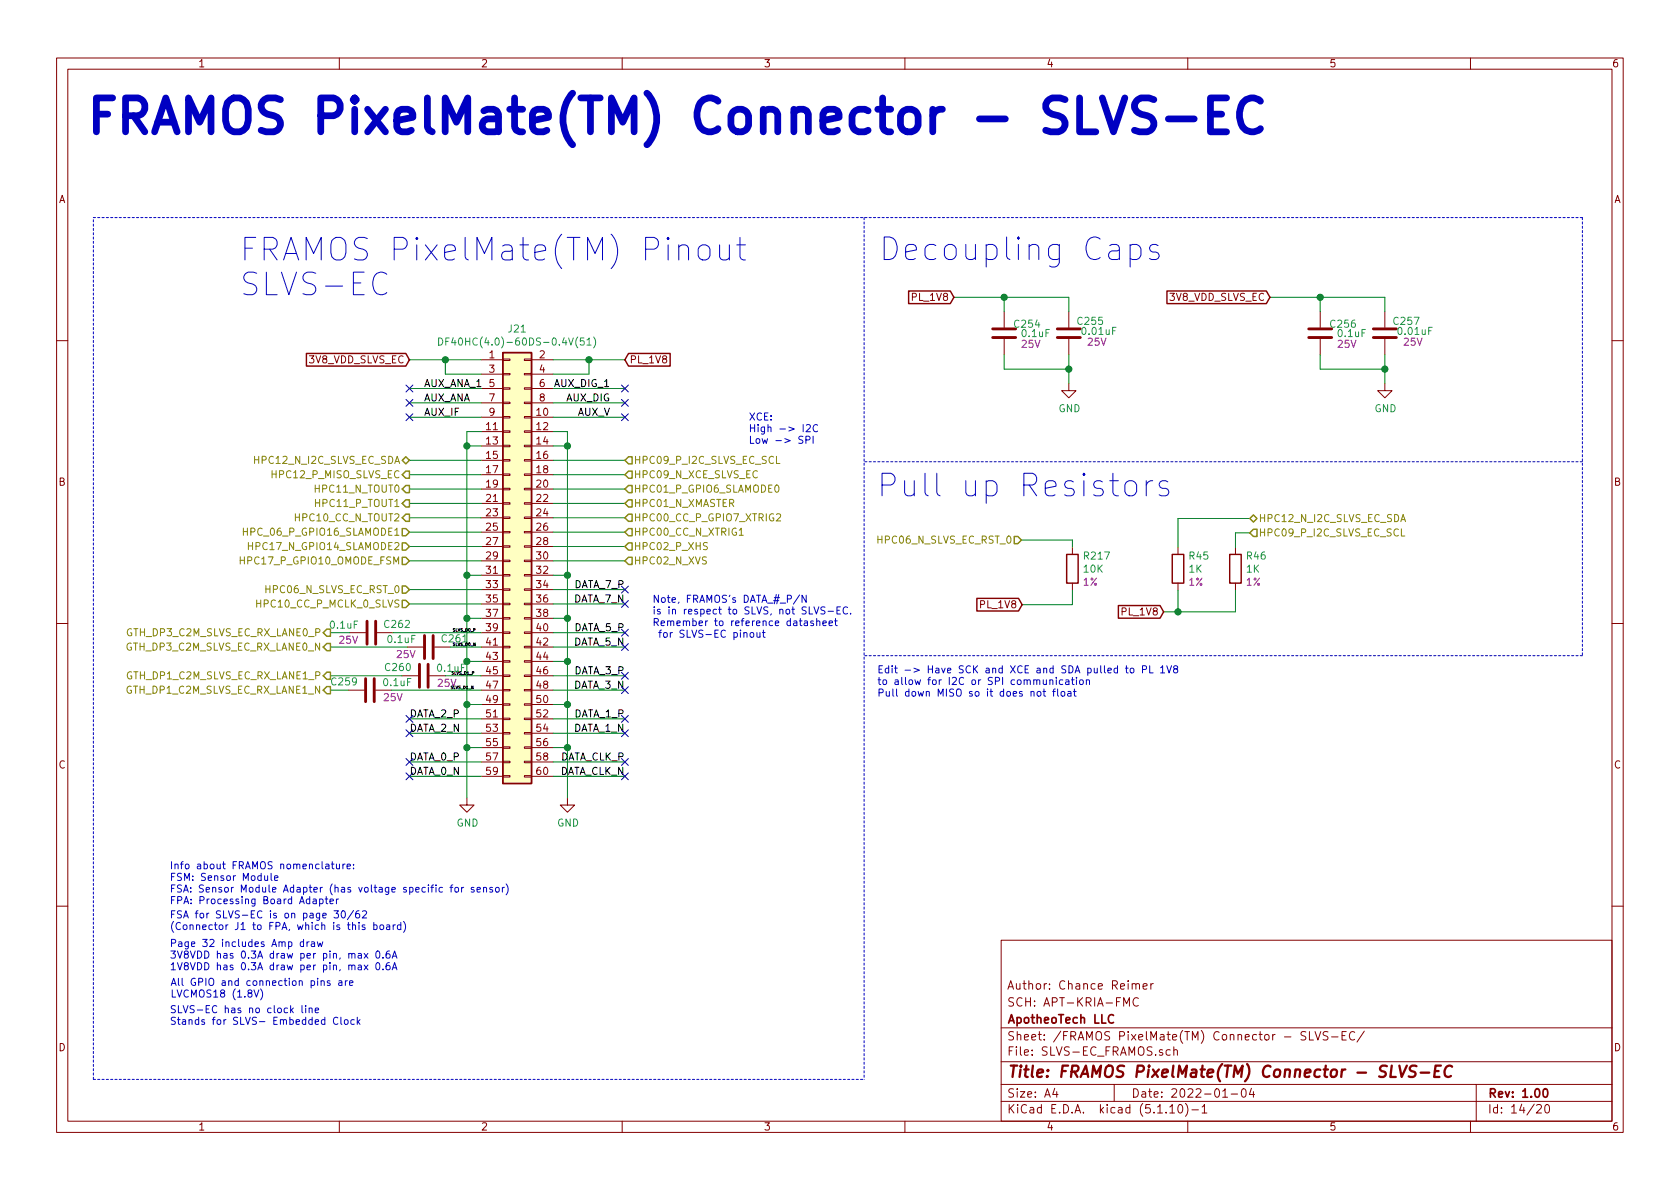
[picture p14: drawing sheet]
<svg xmlns="http://www.w3.org/2000/svg" width="297mm" height="210mm" viewBox="0 0 297 210" stroke-linecap="round" stroke-linejoin="round" font-family="sans-serif">
<defs><g id="words">
<text font-size="8.3" fill="#0000c2" x="14.9" y="23.6">FRAMOS PixelMate(TM) Connector - SLVS-EC</text>
<g font-size="5.6" fill="#0000c2">
<text x="42.3" y="46.2">FRAMOS PixelMate(TM) Pinout</text>
<text x="155.3" y="46.1">Decoupling Caps</text>
<text x="42.3" y="52.3">SLVS-EC</text>
<text x="154.9" y="87.9">Pull up Resistors</text>
</g>
<text font-size="2.8" fill="#840000" x="178" y="190.5">Title: FRAMOS PixelMate(TM) Connector - SLVS-EC</text>
<g font-size="2.1" fill="#840000">
<text x="178" y="178">SCH: APT-KRIA-FMC</text>
<text x="178" y="175">Author: Chance Reimer</text>
<text x="178" y="184">Sheet: /FRAMOS PixelMate(TM) Connector - SLVS-EC/</text>
<text x="178" y="181">ApotheoTech LLC</text>
<text x="178" y="186.7">File: SLVS-EC_FRAMOS.sch</text>
<text x="178" y="196.9">KiCad E.D.A. kicad (5.1.10)-1</text>
<text x="178" y="194.1">Size: A4</text>
<text x="200" y="194.1">Date: 2022-01-04</text>
<text x="263" y="194.1">Rev: 1.00</text>
<text x="263" y="196.9">Id: 14/20</text>
</g>
<g font-size="1.8" fill="#840000">
<text x="35" y="11.9">1</text>
<text x="85" y="11.9">2</text>
<text x="135" y="11.9">3</text>
<text x="185" y="11.9">4</text>
<text x="235" y="11.9">5</text>
<text x="285" y="11.9">6</text>
<text x="10.4" y="35.9">A</text>
<text x="285.4" y="35.9">A</text>
<text x="161.5" y="53.2">PL_1V8</text>
<text x="206.8" y="53.2">3V8_VDD_SLVS_EC</text>
<text x="54.7" y="64.3">3V8_VDD_SLVS_EC</text>
<text x="86.5" y="63.4">1</text>
<text x="86.5" y="65.9">3</text>
<text x="95.4" y="63.4">2</text>
<text x="95.4" y="65.9">4</text>
<text x="111.3" y="64.3">PL_1V8</text>
<text x="86.5" y="68.4">5</text>
<text x="86.5" y="71">7</text>
<text x="95.4" y="68.4">6</text>
<text x="95.4" y="71">8</text>
<text x="86" y="76.1">11</text>
<text x="86.5" y="73.5">9</text>
<text x="94.9" y="73.5">10</text>
<text x="94.9" y="76.1">12</text>
<text x="86" y="78.6">13</text>
<text x="86" y="81.1">15</text>
<text x="86" y="83.7">17</text>
<text x="94.9" y="78.6">14</text>
<text x="94.9" y="81.1">16</text>
<text x="94.9" y="83.7">18</text>
<text x="10.4" y="85.9">B</text>
<text x="86" y="86.2">19</text>
<text x="86" y="88.8">21</text>
<text x="94.9" y="86.2">20</text>
<text x="94.9" y="88.8">22</text>
<text x="285.4" y="85.9">B</text>
<text x="86" y="91.3">23</text>
<text x="86" y="93.8">25</text>
<text x="94.9" y="91.3">24</text>
<text x="94.9" y="93.8">26</text>
<text x="86" y="96.4">27</text>
<text x="86" y="98.9">29</text>
<text x="86" y="101.5">31</text>
<text x="94.9" y="96.4">28</text>
<text x="94.9" y="98.9">30</text>
<text x="94.9" y="101.5">32</text>
<text x="86" y="104">33</text>
<text x="86" y="106.5">35</text>
<text x="94.9" y="104">34</text>
<text x="94.9" y="106.5">36</text>
<text x="173.5" y="107.6">PL_1V8</text>
<text x="86" y="109.1">37</text>
<text x="86" y="111.6">39</text>
<text x="94.9" y="109.1">38</text>
<text x="94.9" y="111.6">40</text>
<text x="198.6" y="108.8">PL_1V8</text>
<text x="86" y="114.2">41</text>
<text x="86" y="116.7">43</text>
<text x="86" y="119.2">45</text>
<text x="94.9" y="114.2">42</text>
<text x="94.9" y="116.7">44</text>
<text x="94.9" y="119.2">46</text>
<text x="86" y="121.8">47</text>
<text x="86" y="124.3">49</text>
<text x="94.9" y="121.8">48</text>
<text x="94.9" y="124.3">50</text>
<text x="86" y="126.9">51</text>
<text x="86" y="129.4">53</text>
<text x="86" y="131.9">55</text>
<text x="94.9" y="126.9">52</text>
<text x="94.9" y="129.4">54</text>
<text x="94.9" y="131.9">56</text>
<text x="10.4" y="135.9">C</text>
<text x="86" y="134.5">57</text>
<text x="86" y="137">59</text>
<text x="94.9" y="134.5">58</text>
<text x="94.9" y="137">60</text>
<text x="285.4" y="135.9">C</text>
<text x="10.4" y="185.9">D</text>
<text x="285.4" y="185.9">D</text>
<text x="35" y="199.9">1</text>
<text x="85" y="199.9">2</text>
<text x="135" y="199.9">3</text>
<text x="185" y="199.9">4</text>
<text x="235" y="199.9">5</text>
<text x="285" y="199.9">6</text>
</g>
<g font-size="1.8" fill="#008484">
<text x="90" y="58.8">J21</text>
<text x="179.5" y="58">C254</text>
<text x="180.8" y="59.6">0.1uF</text>
<text x="190.7" y="57.4">C255</text>
<text x="191.5" y="59.2">0.01uF</text>
<text x="235.4" y="58">C256</text>
<text x="236.7" y="59.6">0.1uF</text>
<text x="246.5" y="57.4">C257</text>
<text x="247.4" y="59.2">0.01uF</text>
<text x="80" y="61.1">DF40HC(4.0)-60DS-0.4V(51)</text>
<text x="187.1" y="72.9">GND</text>
<text x="243" y="72.9">GND</text>
<text x="191.7" y="101.3">10K</text>
<text x="191.8" y="99">R217</text>
<text x="210.3" y="101.3">1K</text>
<text x="210.3" y="99">R45</text>
<text x="220.4" y="101.3">1K</text>
<text x="220.5" y="99">R46</text>
<text x="58.5" y="111.2">0.1uF</text>
<text x="68.1" y="111">C262</text>
<text x="68.7" y="113.7">0.1uF</text>
<text x="78.3" y="113.6">C261</text>
<text x="68.2" y="118.7">C260</text>
<text x="77.4" y="118.8">0.1uF</text>
<text x="58.7" y="121.2">C259</text>
<text x="67.9" y="121.3">0.1uF</text>
<text x="80.7" y="146.2">GND</text>
<text x="98.5" y="146.2">GND</text>
</g>
<g font-size="1.8" fill="#840084">
<text x="180.7" y="61.5">25V</text>
<text x="192.4" y="61.1">25V</text>
<text x="236.6" y="61.5">25V</text>
<text x="248.2" y="61.1">25V</text>
<text x="191.5" y="103.6">1%</text>
<text x="210.2" y="103.6">1%</text>
<text x="220.3" y="103.6">1%</text>
<text x="60" y="113.8">25V</text>
<text x="70.2" y="116.4">25V</text>
<text x="67.9" y="124">25V</text>
<text x="77.4" y="121.5">25V</text>
</g>
<g font-size="1.8">
<text x="74.9" y="71">AUX_ANA</text>
<text x="74.9" y="68.4">AUX_ANA_1</text>
<text x="98.1" y="68.4">AUX_DIG_1</text>
<text x="100.1" y="71">AUX_DIG</text>
<text x="74.9" y="73.5">AUX_IF</text>
<text x="102.1" y="73.5">AUX_V</text>
<text x="101.3" y="106.5">DATA_7_N</text>
<text x="101.4" y="104">DATA_7_P</text>
<text x="101.4" y="111.6">DATA_5_P</text>
<text x="101.3" y="114.2">DATA_5_N</text>
<text x="101.4" y="119.2">DATA_3_P</text>
<text x="101.3" y="121.8">DATA_3_N</text>
<text x="72.4" y="129.4">DATA_2_N</text>
<text x="72.4" y="126.9">DATA_2_P</text>
<text x="101.3" y="129.4">DATA_1_N</text>
<text x="101.4" y="126.9">DATA_1_P</text>
<text x="72.4" y="134.5">DATA_0_P</text>
<text x="72.4" y="137">DATA_0_N</text>
<text x="98.7" y="137">DATA_CLK_N</text>
<text x="98.8" y="134.5">DATA_CLK_P</text>
</g>
<g font-size="1.8" fill="#0000c2">
<text x="132.3" y="74.4">XCE:</text>
<text x="132.3" y="76.4">High -&gt; I2C</text>
<text x="132.3" y="78.5">Low -&gt; SPI</text>
<text x="115.3" y="106.6">Note, FRAMOS's DATA_#_P/N</text>
<text x="115.3" y="108.7">is in respect to SLVS, not SLVS-EC.</text>
<text x="115.3" y="110.7">Remember to reference datasheet</text>
<text x="115.8" y="112.8">for SLVS-EC pinout</text>
<text x="155.1" y="119.1">Edit -&gt; Have SCK and XCE and SDA pulled to PL 1V8</text>
<text x="155.1" y="121.1">to allow for I2C or SPI communication</text>
<text x="155.1" y="123.2">Pull down MISO so it does not float</text>
<text x="30" y="153.7">Info about FRAMOS nomenclature:</text>
<text x="30" y="155.8">FSM: Sensor Module</text>
<text x="30" y="157.8">FSA: Sensor Module Adapter (has voltage specific for sensor)</text>
<text x="30" y="159.9">FPA: Processing Board Adapter</text>
<text x="30" y="162.4">FSA for SLVS-EC is on page 30/62</text>
<text x="30" y="164.5">(Connector J1 to FPA, which is this board)</text>
<text x="30" y="167.5">Page 32 includes Amp draw</text>
<text x="30" y="169.5">3V8VDD has 0.3A draw per pin, max 0.6A</text>
<text x="30" y="171.6">1V8VDD has 0.3A draw per pin, max 0.6A</text>
<text x="30" y="179.2">SLVS-EC has no clock line</text>
<text x="30.1" y="174.3">All GPIO and connection pins are</text>
<text x="30.1" y="176.4">LVCMOS18 (1.8V)</text>
<text x="30" y="181.2">Stands for SLVS- Embedded Clock</text>
</g>
<g font-size="1.8" fill="#848400">
<text x="45.4" y="82">HPC12_N_I2C_SLVS_EC_SDA</text>
<text x="112" y="82">HPC09_P_I2C_SLVS_EC_SCL</text>
<text x="48.5" y="84.6">HPC12_P_MISO_SLVS_EC</text>
<text x="56.1" y="87.1">HPC11_N_TOUT0</text>
<text x="56.2" y="89.7">HPC11_P_TOUT1</text>
<text x="112" y="89.7">HPC01_N_XMASTER</text>
<text x="112" y="87.1">HPC01_P_GPIO6_SLAMODE0</text>
<text x="112" y="84.6">HPC09_N_XCE_SLVS_EC</text>
<text x="43.8" y="94.7">HPC_06_P_GPIO16_SLAMODE1</text>
<text x="52.6" y="92.2">HPC10_CC_N_TOUT2</text>
<text x="112" y="94.7">HPC00_CC_N_XTRIG1</text>
<text x="112" y="92.2">HPC00_CC_P_GPIO7_XTRIG2</text>
<text x="222.5" y="94.9">HPC09_P_I2C_SLVS_EC_SCL</text>
<text x="222.5" y="92.3">HPC12_N_I2C_SLVS_EC_SDA</text>
<text x="43.3" y="99.8">HPC17_P_GPIO10_OMODE_FSM</text>
<text x="44.7" y="97.3">HPC17_N_GPIO14_SLAMODE2</text>
<text x="112" y="99.8">HPC02_N_XVS</text>
<text x="112" y="97.3">HPC02_P_XHS</text>
<text x="155.6" y="96.1">HPC06_N_SLVS_EC_RST_0</text>
<text x="45.8" y="107.4">HPC10_CC_P_MCLK_0_SLVS</text>
<text x="47.4" y="104.9">HPC06_N_SLVS_EC_RST_0</text>
<text x="22.6" y="112.5">GTH_DP3_C2M_SLVS_EC_RX_LANE0_P</text>
<text x="22.5" y="115.1">GTH_DP3_C2M_SLVS_EC_RX_LANE0_N</text>
<text x="22.5" y="122.7">GTH_DP1_C2M_SLVS_EC_RX_LANE1_N</text>
<text x="22.6" y="120.1">GTH_DP1_C2M_SLVS_EC_RX_LANE1_P</text>
</g>
<g font-size=".7">
<text x="80" y="111.7">SLVS_D0_P</text>
<text x="79.9" y="119.3">SLVS_D1_P</text>
<text x="80" y="114.2">SLVS_D0_N</text>
<text x="79.8" y="121.8">SLVS_D1_N</text>
</g>
</g></defs>
<g fill="none" stroke="#840000" stroke-width=".18">
<path d="M10 10.3h277v189.9h-277zM12 12.2h273v186.1h-273zM60 10.3v1.9M110 10.3v1.9M160 10.3v1.9M210 10.3v1.9M260 10.3v1.9M177.5 55.1v2.8M177.5 59.9v2.8M189 55.1v2.8M189 59.9v2.8M233.4 55.1v2.8"/>
<path d="M233.4 59.9v2.8M244.9 55.1v2.8M244.9 59.9v2.8M10 60.2h2M85.1 63.6h3.8M85.1 73.8h3.8M85.1 76.3h3.8M85.1 78.9h3.8M85.1 66.2h3.8M85.1 68.7h3.8M85.1 71.2h3.8M88.9 73.7h1.3v.2h-1.3z"/>
<path d="M88.9 71.1h1.3v.3h-1.3zM88.9 68.6h1.3v.2h-1.3zM88.9 66h1.3v.3h-1.3zM88.9 63.5h1.3v.2h-1.3zM88.9 78.7h1.3v.3h-1.3zM88.9 76.2h1.3v.2h-1.3zM92.7 73.7h1.3v.2h-1.3zM92.7 71.1h1.3v.3h-1.3zM92.7 68.6h1.3v.2h-1.3zM92.7 66h1.3v.3h-1.3zM92.7 63.5h1.3v.2h-1.3zM92.7 78.7h1.3v.3h-1.3z"/>
<path d="M92.7 76.2h1.3v.2h-1.3zM94 63.6h3.8M94 73.8h3.8M94 76.3h3.8M94 78.9h3.8M94 66.2h3.8M94 68.7h3.8M94 71.2h3.8M189 67.8v1.3h1.2l-1.2 1.3-1.3-1.3h1.3M244.9 67.8v1.3h1.2l-1.2 1.3-1.3-1.3h1.3M285 60.2h2M85.1 81.4h3.8"/>
<path d="M85.1 83.9h3.8M85.1 86.5h3.8M85.1 89h3.8M85.1 91.6h3.8M85.1 94.1h3.8M85.1 96.6h3.8M85.1 99.2h3.8M88.9 96.5h1.3v.3h-1.3zM88.9 94h1.3v.2h-1.3zM88.9 91.4h1.3v.3h-1.3zM88.9 88.9h1.3v.2h-1.3zM88.9 99.1h1.3v.2h-1.3z"/>
<path d="M88.9 86.4h1.3v.2h-1.3zM88.9 83.8h1.3v.3h-1.3zM88.9 81.3h1.3v.2h-1.3zM92.7 96.5h1.3v.3h-1.3zM92.7 94h1.3v.2h-1.3zM92.7 91.4h1.3v.3h-1.3zM92.7 88.9h1.3v.2h-1.3zM92.7 99.1h1.3v.2h-1.3zM92.7 86.4h1.3v.2h-1.3zM92.7 83.8h1.3v.3h-1.3zM92.7 81.3h1.3v.2h-1.3zM94 81.4h3.8"/>
<path d="M94 83.9h3.8M94 86.5h3.8M94 89h3.8M94 91.6h3.8M94 94.1h3.8M94 96.6h3.8M94 99.2h3.8M189.6 96.8v1.2M208.3 96.8v1.2M218.4 96.8v1.2M10 110.3h2M61.8 111.9h2.8"/>
<path d="M66.7 111.9h2.8M71.1 119.5h2.8M72 114.4h2.8M75.9 119.5h2.8M76.8 114.4h2.8M85.1 111.9h3.8M85.1 114.4h3.8M85.1 119.5h3.8M85.1 101.7h3.8M85.1 104.3h3.8M85.1 106.8h3.8M85.1 109.3h3.8"/>
<path d="M85.1 117h3.8M88.9 104.1h1.3v.3h-1.3zM88.9 106.7h1.3v.2h-1.3zM88.9 109.2h1.3v.3h-1.3zM88.9 111.8h1.3v.2h-1.3zM88.9 114.3h1.3v.2h-1.3zM88.9 116.8h1.3v.3h-1.3zM88.9 119.4h1.3v.2h-1.3zM88.9 101.6h1.3v.2h-1.3zM92.7 104.1h1.3v.3h-1.3zM92.7 106.7h1.3v.2h-1.3zM92.7 109.2h1.3v.3h-1.3z"/>
<path d="M92.7 111.8h1.3v.2h-1.3zM92.7 114.3h1.3v.2h-1.3zM92.7 116.8h1.3v.3h-1.3zM92.7 119.4h1.3v.2h-1.3zM92.7 101.6h1.3v.2h-1.3zM94 111.9h3.8M94 114.4h3.8M94 119.5h3.8M94 101.7h3.8M94 104.3h3.8M94 106.8h3.8M94 109.3h3.8"/>
<path d="M94 117h3.8M189.6 103.1v1.3M208.3 103.1v1.3M218.4 103.1v1.3M285 110.3h2M61.6 122h2.8M66.4 122h2.8M85.1 122h3.8M85.1 124.6h3.8M85.1 127.1h3.8M85.1 129.7h3.8M85.1 132.2h3.8"/>
<path d="M85.1 134.7h3.8M85.1 137.3h3.8M88.9 127h1.3v.2h-1.3zM88.9 129.5h1.3v.3h-1.3zM88.9 132.1h1.3v.2h-1.3zM88.9 134.6h1.3v.3h-1.3zM88.9 137.2h1.3v.2h-1.3zM88.9 121.9h1.3v.3h-1.3zM88.9 124.5h1.3v.2h-1.3zM92.7 127h1.3v.2h-1.3zM92.7 129.5h1.3v.3h-1.3zM92.7 132.1h1.3v.2h-1.3z"/>
<path d="M92.7 134.6h1.3v.3h-1.3zM92.7 137.2h1.3v.2h-1.3zM92.7 121.9h1.3v.3h-1.3zM92.7 124.5h1.3v.2h-1.3zM94 122h3.8M94 124.6h3.8M94 127.1h3.8M94 129.7h3.8M94 132.2h3.8M94 134.7h3.8M94 137.3h3.8M82.5 141.1v1.3h1.3l-1.3 1.2-1.2-1.2h1.2"/>
<path d="M100.3 141.1v1.3h1.3l-1.3 1.2-1.2-1.2h1.2M10 160.2h2M177 166.3h108v32h-108zM198.7 177.9v-1.5l.5 1.1 .5-1.1v1.5M200.2 174.1l.1-.1a.37 .37 0 0 1 .5 .1v.8M200.8 174.1l.2-.2 .4 .1 .1 .9M201.3 176.6a.7 .7 0 0 0-.9 .2 .7 .7 0 0 0 .1 .9 .55 .55 0 0 0 .8 .1M202.1 174.4l.7-.1v-.3l-.5-.1-.2 .2 .1 .7h.6M203.5 173.9v1M203.9 173.9l-.3 .1-.1 .2M285 160.2h2M60 198.3v1.9"/>
<path d="M110 198.3v1.9M160 198.3v1.9M177 194.8h108M177 191.8h108M177 187.8h108M177 181.8h108M186.5 192.5l-.4 1h1M186.8 193v1M197 191.8v3M206.8 195.8l.5-.5v1.5M206.8 196.8h.9M206.9 185.7l-.4-.1-.3 .3v.6l.3 .1 .4-.1"/>
<path d="M207.5 185.7l.2-.1 .4 .1 .1 .9M207.5 185.1v1.5M208.5 195.4l.1-.1a.8 .8 0 0 1 .5 .8 .8 .8 0 0 1-.5 .7 1 1 0 0 1-.1-1.4zM209.6 195.1a1.71 1.71 0 0 1 0 2.3M210 198.3v1.9M210.7 196.3h1.2M212.5 195.8l.5-.5v1.5M212.5 196.8h.9M216.2 194h.8M217.7 193.5h1.1M219.6 192.7l.4-.2a.94 .94 0 0 1 0 1.5 .82 .82 0 0 1-.4-1.3zM221.3 192.5l-.4 1h.9"/>
<path d="M221.6 193v1M230.9 182.5l-.6-.1-.3 .3 .1 .4 .7 .3v.4l-.2 .1-.6-.1M231.5 182.4v1.5h.7M232.5 182.4l.5 1.5 .5-1.5M234.8 182.5l-.6-.1-.3 .3 .1 .3 .7 .4v.4a.62 .62 0 0 1-.8 0M235.4 183.4h1.2M237.3 183.1h.5M238 182.4h-.7v1.5h.7M239.5 182.6a.7 .7 0 0 0-.9 .2 .7 .7 0 0 0 .1 .9 .55 .55 0 0 0 .8 .1M241.2 182.3l-1.3 2M260 198.3v1.9M261 191.8v6.5"/>
<path d="M271.7 195.5l.2-.2h.4l.2 .5-.9 1h.9M273.3 195.4l.3-.1a.94 .94 0 0 1 0 1.5h-.1a1 1 0 0 1-.2-1.4z"/>
</g>
<path d="M196.9 179.6a.59 .59 0 0 0-.8 0 .59 .59 0 0 0-.1 .7 .56 .56 0 0 0 .2 .5 .56 .56 0 0 0 .7 0M272.9 192.7l.4-.2a.94 .94 0 0 1 0 1.5l-.4-.3-.1-.6z" fill="none" stroke="#840000" stroke-width=".3"/>
<path d="M247.4 188.4l.4 2 .9-2M250.4 188.5l-.2-.1-.7 .1a.47 .47 0 0 0-.3 .5 .47 .47 0 0 0 .4 .4l.4 .1a.48 .48 0 0 1 .3 .5 .48 .48 0 0 1-.5 .4l-.7-.1M251.2 189.7h1.5M253.7 189.4h.7M254.8 188.4h-1l-.2 2h.9M256.7 188.6a.87 .87 0 0 0-1 0 .87 .87 0 0 0-.3 1 .69 .69 0 0 0 .3 .8 .69 .69 0 0 0 .8-.1" fill="none" stroke="#840000" stroke-width=".41"/>
<path d="M160.7 51.5h7.3l.7 1.1-.7 1.1h-7.3zM206.3 51.5h17.6l.6 1.1-.6 1.1h-17.6zM54.2 62.5h17.6l.6 1.1-.6 1.1h-17.6zM88.9 62.4h5.1v76.2h-5.1zM111.1 62.5h7.4v2.2h-7.4l-.6-1.1zM188.6 98h2v5.1h-2zM207.3 98h2v5.1h-2zM217.4 98h2.1v5.1h-2.1zM172.7 105.8h7.4l.6 1.1-.6 1.1h-7.4zM197.7 107.1h7.4l.6 1.1-.6 1.1h-7.4z" fill="none" stroke="#840000" stroke-width=".25"/>
<g fill="none" stroke="#840000" stroke-width=".51">
<path d="M175.5 58.2h4.1M175.5 59.7h4.1M186.9 58.2h4.1M186.9 59.7h4.1M231.4 58.2h4.1M231.4 59.7h4.1M242.8 58.2h4.1M242.8 59.7h4.1M64.9 109.8v4.1M66.4 109.8v4.1M74.2 117.5v4M75.1 112.4v4.1"/>
<path d="M75.7 117.5v4M76.6 112.4v4.1M64.6 120v4.1M66.2 120v4.1"/>
</g>
<path d="M88.9 62.4h5.1v76.2h-5.1z" fill="#ffffc2" stroke="#ffffc2" stroke-width=".18"/>
<path d="M77.5 59.8a.64 .64 0 0 1 .8 .6 .64 .64 0 0 1-.8 .6zM79.4 59.8h-.6v1.2M105 59.6a1.47 1.47 0 0 1 0 1.9M78.8 60.4h.4M103.8 60.1l.4-.3v1.2M103.8 61h.7" fill="none" stroke="#008484" stroke-width=".18"/>
<path d="M16.5 38.5h263.3M152.8 38.5v152.4M279.8 38.5v77.4M152.9 81.7h127M279.8 115.9h-127M16.5 190.9v-152.4M16.5 190.9h136.3" fill="none" stroke="#0000c2" stroke-width=".18" stroke-dasharray=".4 .4"/>
<g fill="none" stroke="#008400" stroke-width=".18">
<path d="M168.7 52.6h20.3v2.5M177.5 52.6v2.5M224.5 52.6h20.4v2.5M233.4 52.6v2.5M72.4 73.8h12.7M72.4 68.7h12.7M72.4 71.2h12.7M72.4 63.6h12.7M78.7 63.6v2.6h6.4M82.5 78.9h2.6M85.1 76.3h-2.6v64.8M97.8 76.3h2.5v64.8"/>
<path d="M97.8 73.8h12.7M97.8 68.7h12.7M97.8 71.2h12.7M97.8 63.6h12.7M97.8 78.9h2.5M104.1 63.6v2.6h-6.3M177.5 62.7v2.6h11.5M189 62.7v5.1M233.4 62.7v2.6h11.5M244.9 62.7v5.1M72.4 99.2h12.7M72.4 96.6h12.7"/>
<path d="M72.4 94.1h12.7M72.4 91.6h12.7M72.4 81.4h12.7M72.4 83.9h12.7M72.4 89h12.7M72.4 86.5h12.7M97.8 99.2h12.7M97.8 96.6h12.7M97.8 94.1h12.7M97.8 91.6h12.7M97.8 81.4h12.7M97.8 83.9h12.7"/>
<path d="M97.8 89h12.7M97.8 86.5h12.7M180.6 95.5h9v1.3M221 91.7h-12.7v5.1M221 94.2h-2.6v2.6M58.4 119.5h12.7M58.4 114.4h13.6M58.4 111.9h3.4M69.5 111.9h15.6M72.4 104.3h12.7M72.4 106.8h12.7M78.7 119.5h6.4"/>
<path d="M79.6 114.4h5.5M82.5 117h2.6M82.5 109.3h2.6M82.5 101.7h2.6M97.8 104.3h12.7M97.8 106.8h12.7M97.8 119.5h12.7M97.8 114.4h12.7M97.8 111.9h12.7M97.8 117h2.5M97.8 109.3h2.5M97.8 101.7h2.5"/>
<path d="M189.6 104.4v2.5h-8.9M208.3 104.4v3.8M218.4 104.4v3.8h-12.7M58.4 122h3.2M69.2 122h15.9M72.4 129.7h12.7M72.4 127.1h12.7M72.4 137.3h12.7M72.4 134.7h12.7M82.5 132.2h2.6M82.5 124.6h2.6M97.8 129.7h12.7"/>
<path d="M97.8 127.1h12.7M97.8 137.3h12.7M97.8 122h12.7M97.8 132.2h2.5M97.8 134.7h12.7M97.8 124.6h2.5"/>
</g>
<g fill="none" stroke="#848400" stroke-width=".25">
<path d="M71.1 81.4l.7-.6 .6 .6-.6 .6zM71.1 96h.7l.6 .6-.6 .7h-.7zM71.1 83.9l.7-.6h.6v1.3h-.6zM71.1 93.5h.7l.6 .6-.6 .6h-.7zM71.1 98.5h.7l.6 .7-.6 .6h-.7zM71.8 90.9h.6v1.3h-.6l-.7-.6zM71.8 88.4h.6v1.3h-.6l-.7-.7zM71.8 85.8h.6v1.3h-.6l-.7-.6zM110.5 81.4l.6-.6h.7v1.2h-.7zM110.5 96.6l.6-.6h.7v1.3h-.7zM110.5 86.5l.6-.7h.7v1.3h-.7zM111.1 98.5h.7v1.3h-.7l-.6-.6z"/>
<path d="M111.1 93.5h.7v1.2h-.7l-.6-.6zM111.1 90.9h.7v1.3h-.7l-.6-.6zM111.1 88.4h.7v1.3h-.7l-.6-.7zM111.1 83.3h.7v1.3h-.7l-.6-.7zM179.3 94.9h.7l.6 .6-.6 .6h-.7zM221.6 93.6h.6v1.3h-.6l-.6-.7zM221.6 91.1l.6 .6-.6 .6-.6-.6zM57.8 113.8h.6v1.3h-.6l-.7-.7zM57.8 111.2h.6v1.3h-.6l-.7-.6zM57.8 118.9h.6v1.2h-.6l-.7-.6zM71.1 106.2h.7l.6 .6-.6 .6h-.7zM71.1 103.6h.7l.6 .7-.6 .6h-.7z"/>
<path d="M57.8 121.4h.6v1.3h-.6l-.7-.7z"/>
</g>
<g fill="none" stroke="#848400" stroke-width=".18">
<path d="M42.5 98.5v1.2M42.5 99.1h.7M43 93.4v1.3M43 94h.7M43.9 95.9v1.3M43.9 96.5h.8M125.1 96l-.5-.1-.2 .2v.3l.6 .3 .1 .3-.3 .2-.4-.1M130.7 94.7h.7M137.1 85.9l.2-.1a.67 .67 0 0 1 .4 .6 .67 .67 0 0 1-.4 .6l-.3-.4zM137.3 80.7v1.3h.6M137.3 91l.5-.1 .2 .1v.2v.2l-.8 .7h.8M247.7 92.2l.4-1.2 .4 1.2"/>
<path d="M247.8 93.5v1.3h.6M247.8 91.9h.6"/>
</g>
<g fill="none" stroke="#0000c2" stroke-width=".18">
<path d="M68.4 48.5a1.39 1.39 0 0 0-2.3 .6 2.66 2.66 0 0 0 .5 2.8 1.44 1.44 0 0 0 1.8-.2M123.6 43.7a1.09 1.09 0 0 1 1.1-.4 1.09 1.09 0 0 1 .8 .8v1.1a1.08 1.08 0 0 1-1 .8 1.08 1.08 0 0 1-1.1-.8v-1.1zM127.2 43.3v2.1a.98 .98 0 0 0 1.8 .2M129 43.3v2.7M130.3 43.3h1.5M130.8 42v3.4l.2 .4 .8 .2M199.8 43.4l.4-.2h.8l.3 .2 .4 .6v1.1l-.4 .6-.3 .2h-.8l-.4-.2M199.8 43.2v4M204.7 43.4l-.3-.2h-.6l-.4 .2-.1 .4 .1 .6 .4 .2h.6l.3 .1 .3 .4-.3 .6-.3 .2h-.8l-.3-.2M142 77.2l-.5-.1-.2 .2-.1 .2 .2 .2 .4 .2 .2 .3-.3 .2h-.5M142 75.1v1.2M142.5 77.8l.6-.1 .1-.1v-.3l-.2-.2h-.5v1.3"/>
<path d="M142.6 75.2l.5-.1 .2 .3-.1 .2-.7 .7h.8M143.8 77.1v1.3M144.6 75.2a.6 .6 0 0 0-.9 .4 .6 .6 0 0 0 .6 .7l.3-.1M199.1 85.4a1.09 1.09 0 0 1 1-.4 1.09 1.09 0 0 1 .9 .8v1.1a1.08 1.08 0 0 1-1.1 .8 1.08 1.08 0 0 1-1-.8v-1.1zM202.7 85v2.7M203.8 85a1.05 1.05 0 0 0-1.1 .8M206.5 85.2l-.4-.2h-.6l-.4 .2-.1 .4 .1 .6 .4 .2h.6l.4 .1 .2 .4-.2 .6-.4 .2h-.8l-.3-.2M131.5 112l.2-.1h.3l.1 .8M132.7 112l.2-.1h.3l.1 .2-.1 .5-.3 .1-.2-.1zM133.8 111.9l.1 .7 .3 .1 .2-.1M134.4 111.9v.8M134.8 111.9h.5"/>
<path d="M135 111.4v1.1l.3 .2M141.4 105.2l-1.1 1.6M142.5 105.3v1.2l-.7-1.2v1.2M143.8 109.8h-.3l-.2 .2 .1 .2 .4 .1v.3h-.5M143.9 107.3l.4 1.3 .5-1.3M144.4 109.9l.2-.1h.3l.1 .8M144.4 109.4v1.2M145.5 110.2l.6-.1-.1-.3h-.3l-.2 .2 .1 .6h.4M145.9 107.4l-.5-.1-.2 .1v.4l.5 .2 .2 .4-.3 .2-.5-.1M146.4 108.1h1M146.6 110.2l.6-.1-.1-.3h-.3l-.2 .2v.6h.5M147.5 109.8h.5"/>
<path d="M147.7 109.4v1.1l.3 .1M148 107.9h.4M148.6 107.3h-.6v1.3h.6M149.9 107.4a.51 .51 0 0 0-.7 0 .51 .51 0 0 0-.1 .6 .46 .46 0 0 0 .2 .5 .46 .46 0 0 0 .6 0M150.4 108.5v.1M189.6 119.8v1.1l.3 .2M199 118.2h.5M199.2 117.7v1.1l.3 .2M199.9 118.2h.4l.2 .2v.4l-.2 .2-.4-.1-.1-.1zM202 118.4l.6-.1 .1-.4-.2-.2h-.5v1.3M203.3 117.7v1.3h.6M205.2 118.1l.4-.4v1.3"/>
<path d="M205.2 119h.7M206.3 117.7l.4 1.3 .4-1.3M207.7 118.3l-.2-.3 .1-.1 .1-.2 .5 .2v.3l-.6 .1-.1 .2v.3l.2 .2 .4-.1 .1-.1v-.4l-.2-.1M183.5 122.3h.3l.2 .2-.1 .6h-.3l-.2-.2zM184.4 122.3h.5M184.6 121.8v1.1l.3 .2M185.6 120.3l.2-.1 .3 .1 .1 .8M185.6 120.2v.9M186.1 122.3h.5M186.6 121.8l-.3 .2v1.1M186.8 120.2v.9M187 121.8v1.1l.2 .2"/>
<path d="M187.7 122.4l.2-.1h.3l.1 .2-.1 .6h-.3l-.2-.1zM187.9 120.3l-.3-.1-.3 .2 .1 .6h.5M188.4 120.3h.5l.1 .8M188.8 122.3h.5l.1 .8M189 120.5l-.4 .1-.2 .1v.3h.6M189.4 122.6h-.5l-.2 .2 .2 .3h.5M189.4 120.2h.5M189.8 122.3h.5M190 121.8v1.1l.3 .2M190.3 120.2v.9M191 120.3l.3-.1 .2 .2-.1 .6-.3 .1-.2-.2zM192.1 120.3l.2-.1 .3 .1v.8"/>
<path d="M192.1 120.2v.9M46.8 154.9v.7l.3 .1 .2-.1M47.3 154.9v.8M47.9 154.4v1.1l.2 .2M48.5 155.3l.6-.1v-.3h-.4l-.2 .1 .1 .6h.5M55.4 159h.5v.8M55.9 159.3h-.4l-.2 .2 .1 .3h.5M56.5 159h.4l.2 .2-.1 .6h-.5M56.5 159v1.2M57.5 159h.5M57.6 152.9h.5l.1 .7M57.7 158.5v1.1l.3 .2"/>
<path d="M58.2 153.1l-.5 .1-.1 .1v.3h.6M58.3 159.4l.7-.1-.1-.3h-.4l-.2 .2 .1 .6h.5M58.6 152.8h.5M58.8 152.4v1.1l.3 .1M59.5 152.8v.8h.3l.2-.1M59.5 159v.8M59.8 159l-.3 .2M60 152.8v.8M60.6 152.8v.8M61 152.8l-.4 .2M61.4 153.2l.6-.1-.1-.2-.4-.1-.1 .2v.6h.5M62.5 153.5v.1"/>
<path d="M62.5 152.9v.1M79.6 156.9h.5M80.1 156.5l-.3 .2v1.1M80.5 157l.1-.1 .4 .1 .1 .5-.2 .2-.3 .1-.1-.2zM81.6 156.9v.9M82 156.9l-.4 .2M83.8 157l-.3-.1-.2 .2 .1 .2 .4 .1v.3h-.5M84.4 157.3l.5-.1v-.2l-.4-.1-.1 .2v.6h.5M85.5 157l.2-.1 .3 .1v.8M85.5 156.9v.9M87.1 157l-.3-.1-.2 .2v.2l.5 .1v.3h-.5M87.7 157l.3-.1 .2 .1v.7l-.3 .1-.3-.3z"/>
<path d="M88.8 156.9v.9M89.2 156.9l-.4 .2M89.5 156.3a1.47 1.47 0 0 1 0 1.9M44.9 175.1l.4 1.2 .5-1.2M46.1 174.9a1.47 1.47 0 0 1 0 1.9M51.5 178.6l.4 .5M51.9 178.3l-.5 .4M53.4 177.8v1.1l.2 .2M53.7 166.6l-.4-.1-.2 .3 .1 .5h.5M53.7 166.1v1.3M54.1 177.8v.1M54.1 178.3v.8"/>
<path d="M54.3 166.5v.9M54.7 178.4l.1-.1h.3l.1 .8M54.7 166.5l-.4 .3M54.7 178.3v.8M55.1 166.6h.4l.1 .8M55.6 166.8l-.4 .1-.2 .2 .1 .2h.5M55.7 178.7l.6-.1v-.3h-.4l-.2 .1 .1 .6h.5M56.1 166.5l.2 .9 .3-.6 .2 .6 .3-.9M56.8 173.6l.1-.2 .4 .1v.8M58.3 173.5l-.3-.1-.1 .2v.2l.4 .1v.3h-.4M59.1 161.1h.7l-.4 .4 .4 .2-.1 .6h-.5l-.1-.1M59.9 173.5h.5l.1 .8"/>
<path d="M60.3 179.9v1.1l.2 .1M60.5 161.2l.1-.1a.67 .67 0 0 1 .5 .6 .67 .67 0 0 1-.5 .6l-.3-.5zM60.5 173.7l-.5 .1-.1 .2v.2h.6M61.1 173.4v.9M61.4 173.4l-.3 .3M61.8 173.8l.6-.1-.1-.2-.3-.1-.2 .2v.6h.5M62.5 161l-1.1 1.6M63.2 179.9v1.2M63.3 168.7h.5l.1 .7M63.3 170.7h.5l.1 .8M63.5 161.1h-.3a.79 .79 0 0 0-.1 1.2l.5-.1v-.5l-.5-.2-.2 .3M63.9 168.9l-.4 .1-.2 .1v.3h.6"/>
<path d="M63.9 171h-.4l-.2 .2v.2h.6M64.1 161.2l.5-.1 .2 .3-.8 .9h.8M64.4 168.6l.6 .8M64.4 170.7l.6 .8M64.5 163.6l-.3-.1-.2 .2 .1 .2 .4 .1v.3h-.5M65 168.6l-.6 .8M65 170.7l-.6 .8M66.1 163.6l.3-.1 .3 .3-.1 .5h-.5M66.1 163.1v1.3M66.6 168.2h.2a.69 .69 0 0 1 .4 .6 .69 .69 0 0 1-.4 .6 .83 .83 0 0 1-.2-1.2zM66.6 170.3l.2-.1a.69 .69 0 0 1 .4 .7 .69 .69 0 0 1-.4 .6 .83 .83 0 0 1-.2-1.2zM67.3 163.6l.3-.1 .2 .3-.1 .5-.3 .1-.2-.2z"/>
<path d="M67.7 169.3v.1M67.7 171.4v.1M68.4 163.6h.5v.8M68.9 168.2h-.3a.79 .79 0 0 0-.1 1.2h.4l.1-.5-.3-.2h-.2l-.3 .2M68.9 170.2h-.3a.79 .79 0 0 0-.1 1.3l.4-.1 .1-.4-.3-.3h-.2l-.3 .3M68.9 163.8l-.4 .1-.2 .2 .1 .2h.5M69.3 169.4l.5-1.2 .4 1.2M69.3 171.5l.5-1.3 .4 1.3M69.5 169.1h.6M69.5 171.1h.6M69.5 163.5v.9M69.9 163.5l-.4 .3"/>
<path d="M70.9 163.6l-.4-.1-.2 .3 .1 .5h.5M70.9 163.1v1.3M71.3 162.9a1.47 1.47 0 0 1 0 2M59.7 180a.51 .51 0 0 0-.6 0 .51 .51 0 0 0-.1 .6 .46 .46 0 0 0 .2 .5 .46 .46 0 0 0 .5-.1M60.9 180.4l.2-.1 .4 .1v.5l-.1 .2h-.3l-.2-.1zM62.6 180.4l-.3-.1-.3 .2 .2 .6h.4M63.3 180.7l.4 .4M63.7 180.3l-.5 .5"/>
</g>
<path d="M204 17.6l-.9-.3h-1.4a1.46 1.46 0 0 0-1.1 1.5 1.46 1.46 0 0 0 1.1 1.4l1.2 .3a1.45 1.45 0 0 1 1.1 1.4 1.45 1.45 0 0 1-1.1 1.4h-1.5l-.8-.3M216.9 17.3h-2.9v6h2.9M222.9 17.9a2.07 2.07 0 0 0-3.5 .8 4.3 4.3 0 0 0 .3 3.8 2.11 2.11 0 0 0 3.2 .3M206.6 21h4.6M214 20.2h2" fill="none" stroke="#0000c2" stroke-width="1.2"/>
<g fill="#008400" stroke="#008400" stroke-width=".25">
<circle cx="82.6" cy="132.2" r=".51"/>
<circle cx="82.6" cy="117" r=".51"/>
<circle cx="100.3" cy="132.2" r=".51"/>
<circle cx="208.3" cy="108.2" r=".51"/>
<circle cx="78.7" cy="63.6" r=".51"/>
<circle cx="104.1" cy="63.6" r=".51"/>
<circle cx="177.5" cy="52.6" r=".51"/>
<circle cx="100.3" cy="78.9" r=".51"/>
<circle cx="82.6" cy="124.6" r=".51"/>
<circle cx="82.6" cy="109.3" r=".51"/>
<circle cx="100.3" cy="124.6" r=".51"/>
<circle cx="82.6" cy="101.7" r=".51"/>
<circle cx="244.9" cy="65.3" r=".51"/>
<circle cx="100.3" cy="117" r=".51"/>
<circle cx="82.6" cy="78.9" r=".51"/>
<circle cx="189" cy="65.3" r=".51"/>
<circle cx="100.3" cy="101.7" r=".51"/>
<circle cx="233.4" cy="52.6" r=".51"/>
<circle cx="100.3" cy="109.3" r=".51"/>
</g>
<g fill="none" stroke="#000084" stroke-width=".18">
<path d="M71.8 68.1l1.2 1.2M71.8 70.6l1.2 1.3M71.8 73.2l1.2 1.2M73 68.1l-1.2 1.2M73 70.6l-1.2 1.3M73 73.2l-1.2 1.2M109.9 73.2l1.2 1.2M109.9 70.6l1.2 1.3M109.9 68.1l1.2 1.2M111.1 73.2l-1.2 1.2M111.1 70.6l-1.2 1.3M111.1 68.1l-1.2 1.2"/>
<path d="M109.9 103.7l1.2 1.2M109.9 106.2l1.2 1.2M109.9 111.3l1.2 1.2M109.9 113.8l1.2 1.2M109.9 118.9l1.2 1.2M111.1 103.7l-1.2 1.2M111.1 106.2l-1.2 1.2M111.1 111.3l-1.2 1.2M111.1 113.8l-1.2 1.2M111.1 118.9l-1.2 1.2M71.8 129.1l1.2 1.2M71.8 136.7l1.2 1.2"/>
<path d="M71.8 134.1l1.2 1.3M71.8 126.5l1.2 1.2M73 129.1l-1.2 1.2M73 136.7l-1.2 1.2M73 134.1l-1.2 1.3M73 126.5l-1.2 1.2M109.9 126.5l1.2 1.2M109.9 121.4l1.2 1.3M109.9 129.1l1.2 1.2M109.9 134.1l1.2 1.3M109.9 136.7l1.2 1.2M111.1 126.5l-1.2 1.2"/>
<path d="M111.1 121.4l-1.2 1.3M111.1 129.1l-1.2 1.2M111.1 134.1l-1.2 1.3M111.1 136.7l-1.2 1.2"/>
</g>
<use href="#words"/>
</svg>
